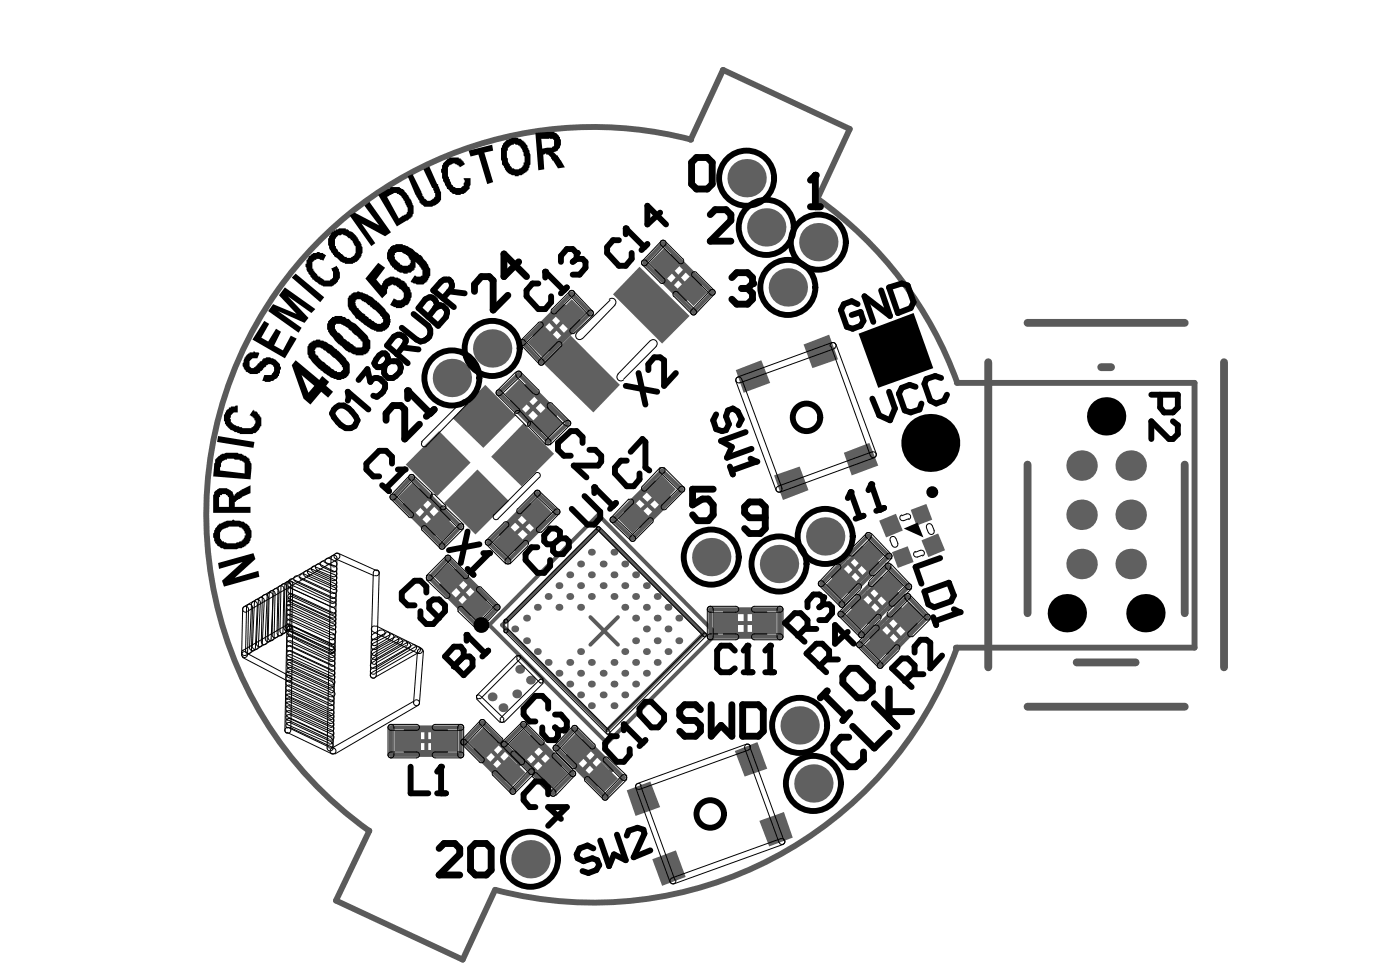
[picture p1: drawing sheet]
<svg xmlns="http://www.w3.org/2000/svg" width="288mm" height="201mm" viewBox="0 0 288 201" stroke-linecap="round" stroke-linejoin="round" font-family="sans-serif">
<g fill="none" stroke="#5a5a5a" stroke-width=".81">
<path d="M134.9 55.7l3.3-3.1 5.8 5.9-3 3zM136.3 50l10.1 10.1-3.8 4.1-10.1-10.2zM138 55.5l3 3.2M141 55.5l-3 3.2M108.3 79.3l5.8 6.1-3 3-5.9-5.8zM109.9 68.8l6-5.9 3.1 3.1-5.9 5.8zM112.9 65.8l3 3.2M115.9 65.8l-3 3.2M117.6 60.3l3.8 4.1-10.1 10.1-3.8-4.1zM84.6 98.2l10.1 10.1-3.8 4-10.1-10.1zM102.6 80.8l4.1-3.9 10.1 10.1-4.1 3.9zM108.1 82.4l3 3"/>
<path d="M111.1 82.4l-3 3M134.5 99.2l3.1 3-5.9 6.1-3-3.3zM136.1 96.7l4.1 3.9-10.1 10.1-4.1-3.8zM83.2 103.8l3.3-3 5.8 5.9-3 3zM86.3 103.6l3 3.3M89.3 103.6l-3 3.3M92.1 114.7l10.1 10.2-3.8 4-10.1-10.1zM93.7 117.4l6.1 5.8-3.2 3.1-5.9-5.9zM105.8 106.9l3.3 3M108.9 103.8l3 3.3-5.9 5.8-3-3zM109.1 106.9l-3.3 3M110.5 101.4l4 3.8-10.1 10.2-4-3.9z"/>
<path d="M123 105.8l24.3 24.5-22.5 22.5-24.2-24.3zM123 108.7l21.6 21.6-19.8 19.9-21.6-21.7zM131.5 102.2l3.2 3M134.7 102.2l-3.2 3M171.3 118.6l6-5.9 3.1 3.1-5.9 5.8zM174.3 115.6l3 3.2M177.3 115.6l-3 3.2M178.6 110.1l4.2 4.2-9.7 10-4.2-4.3zM182.6 116.4l4.2 4.2-9.7 9.9-4.2-4.2zM93.7 120.2l3.1 3.2M96.8 120.2l-3.1 3.2M121.4 126.9l5.7 5.7"/>
<path d="M127.1 126.9l-5.7 5.7M146 125.3h14.4v5.6h-14.4zM149.1 125.9h8.3v4.4h-8.3zM151.1 128.1h4.2M153.3 125.9v4.4M175.3 124.9l6.1-5.9 3 3-5.8 5.9zM178.4 121.8l3 3.3M179.2 131.1l6-5.8 3.1 3-5.9 5.9zM181.4 121.8l-3 3.3M182.2 128.1l3 3.2M185.2 128.1l-3 3.2M186.6 122.6l4.1 4.3-9.7 9.9-4.3-4.2z"/>
<path d="M80.4 149.6h14.3v5.6h-14.3zM83.4 150.2h8.3v4.4h-8.3zM85.4 152.4h4.3M87.7 150.2v4.4M97.8 154.2l3.2-3 5.9 5.8-3.1 3.1zM100.8 154l3 3.2M103.6 153l4.1-4.1 10.1 10.2-4.1 4-14.5-14.6-3.9 4.1 10.1 10.1 3.9-4M103.8 154l-3 3.2M109.1 154.4l3.2 3.2M109.3 151.6l5.8 5.8-3 3.1-5.9-5.9zM112.3 154.4l-3.2 3.2M116.8 155.4l3.2-3 5.8 5.9-3 3z"/>
<path d="M118.2 149.8l10.1 10.1-3.9 4-10.1-10.1zM119.8 155.2l3 3.3M122.8 155.2l-3 3.3"/>
</g>
<path d="M203.2 74.5v62.7M211.3 66.4h32.3M226.4 75.5h2.1M251.7 74.5v62.7M211.3 95.5v30.6M243.6 95.5v30.6M221.4 136.2h12.1M211.3 145.3h32.3" fill="none" stroke="#5a5a5a" stroke-width="1.6"/>
<path d="M142 28.7l6.7-14.3 26 12.1-6.6 14.4M142.1 28.7a79.7 79.7 0 0 0-92.3 43.5 79.7 79.7 0 0 0 26.1 98.6M168.1 40.8a79.7 79.7 0 0 1 28.7 37.9M196.7 78.7h48.9v54.5h-49.1M196.8 133.2a79.6 79.6 0 0 1-94.9 49.8M75.9 170.8l-6.8 14.4 26 12.1 6.7-14.4" fill="none" stroke="#5a5a5a" stroke-width="1.2"/>
<g fill="#000">
<circle cx="191.3" cy="91.1" r="6"/>
<circle cx="227.4" cy="85.6" r="3.9"/>
<circle cx="219.4" cy="126.1" r="3.9"/>
<circle cx="235.5" cy="126.1" r="3.9"/>
</g>
<path d="M176.5 68.6l11.4-4.2 4 11.3-11.3 4z" fill-rule="evenodd" fill="#000"/>
<g fill="#606060">
<path d="M81.2 150.4h5.3v4h-5.3z" fill-rule="evenodd"/>
<path d="M104.6 155.4l3.5 3.5-2.9 2.8-3.4-3.4z" fill-rule="evenodd"/>
<path d="M97.8 121.4l3.4 3.5-3 3-3.5-3.4z" fill-rule="evenodd"/>
<path d="M101.4 111.5l3.4-3.2 2.9 2.8-3.3 3.4z" fill-rule="evenodd"/>
<path d="M118.4 150.8l3.4 3.4-3 3-3.5-3.4z" fill-rule="evenodd"/>
<path d="M113.3 155.6l3.5 3.5-3.1 3-3.4-3.4z" fill-rule="evenodd"/>
<path d="M130.5 103.2l3 3-3.4 3.5-3-3z" fill-rule="evenodd"/>
<path d="M146.8 126.1h4.9v4h-4.9z" fill-rule="evenodd"/>
<path d="M165.2 70.8l5.3-2 1.8 5.1-5.3 1.8z" fill-rule="evenodd"/>
<path d="M180.8 107.1l3.4-1.5 1.4 3.5-3.4 1.4z" fill-rule="evenodd"/>
<path d="M84.8 99.2l3.5 3.4-3.1 3-3.4-3.4z" fill-rule="evenodd"/>
<path d="M99.4 149.6l3.4 3.4-3 3-3.4-3.4z" fill-rule="evenodd"/>
<path d="M117.6 61.5l2.8 2.9-3.4 3.4-2.9-2.8z" fill-rule="evenodd"/>
<path d="M134.1 176.7l4.9-1.9 2 5.5-4.9 1.8z" fill-rule="evenodd"/>
<path d="M128.9 162.5l4.8-1.8 2 5.2-5 1.9z" fill-rule="evenodd"/>
<path d="M136.5 51l3.5 3.4-3 3.1-3.5-3.5z" fill-rule="evenodd"/>
<path d="M132.7 101l3.4-3.3 2.9 2.9-3.3 3.4z" fill-rule="evenodd"/>
<path d="M159.2 97.7l5.2-1.8 1.8 4.9-5.2 2z" fill-rule="evenodd"/>
<path d="M181.2 129.3l3 3.1-3.4 3.4-3-3z" fill-rule="evenodd"/>
<path d="M183.4 113.5l3.2-1.2 1.3 3.3-3.3 1.2z" fill-rule="evenodd"/>
<path d="M178.8 111.1l3 3-3.4 3.5-3.1-3.1z" fill-rule="evenodd"/>
<path d="M182.8 117.4l3 3-3.4 3.5-3-3.1z" fill-rule="evenodd"/>
<path d="M88.7 150.4h5.2v4h-5.2z" fill-rule="evenodd"/>
<path d="M123.6 156.6l3.5 3.5-2.9 2.8-3.4-3.4z" fill-rule="evenodd"/>
<path d="M107.7 150l3.4 3.4-3 3-3.5-3.4z" fill-rule="evenodd"/>
<path d="M110.5 102.4l3 3-3.4 3.5-3-3.1z" fill-rule="evenodd"/>
<path d="M90.3 105l3.4 3.5-2.8 2.8-3.4-3.4z" fill-rule="evenodd"/>
<path d="M142 56.7l3.4 3.4-2.8 2.8-3.4-3.4z" fill-rule="evenodd"/>
<path d="M156.1 168.8l5.1-1.8 1.8 5.2-4.8 1.8z" fill-rule="evenodd"/>
<path d="M151.1 154.4l4.6-1.8 2.1 5.5-4.7 1.6z" fill-rule="evenodd"/>
<path d="M186.8 123.7l3.1 3-3.5 3.4-3-3z" fill-rule="evenodd"/>
<path d="M154.7 126.1h4.9v4h-4.9z" fill-rule="evenodd"/>
<path d="M177.3 123l3.1 3.1-3.5 3.4-3-3z" fill-rule="evenodd"/>
<path d="M187.2 104.8l3.3-1.2 1.2 3.3-3.2 1.2z" fill-rule="evenodd"/>
<path d="M189.5 111.1l3.4-1.4 1.4 3.4-3.4 1.4z" fill-rule="evenodd"/>
<path d="M173.5 93.1l5.3-2 1.8 4.6-5.5 2z" fill-rule="evenodd"/>
<path d="M151.3 76.1l5.2-2 1.9 4.6-5.5 2.1z" fill-rule="evenodd"/>
<path d="M92.1 115.8l3.4 3.4-2.8 2.8-3.4-3.4z" fill-rule="evenodd"/>
<path d="M99.8 79.1l6.2 6.3-6.6 6.7-6.3-6.1z" fill-rule="evenodd"/>
<path d="M107.7 87l6.2 6.3-6.6 6.7-6.3-6.1z" fill-rule="evenodd"/>
<path d="M131.5 54.8l10.3 10.2-5.7 5.6-10.1-10.1z" fill-rule="evenodd"/>
<path d="M117.4 69l10.1 10.1-5.5 5.7-10.3-10.1z" fill-rule="evenodd"/>
<path d="M111.9 67l3 3-3.4 3.5-3-3.1z" fill-rule="evenodd"/>
<path d="M112.3 83.8l3.4 3.2-3 3.1-3.2-3.5z" fill-rule="evenodd"/>
<path d="M106.7 78.1l3.4 3.3-3 3-3.3-3.4z" fill-rule="evenodd"/>
<path d="M173.3 116.8l3 3-3.4 3.4-3-3z" fill-rule="evenodd"/>
<path d="M98.2 96.5l6.4 6.5-6.8 6.9-6.5-6.5z" fill-rule="evenodd"/>
<path d="M90.3 88.6l6.5 6.5-6.9 6.9-6.5-6.5z" fill-rule="evenodd"/>
</g>
<g fill="#606060">
<circle cx="103.4" cy="145.5" r=".91"/>
<circle cx="106.2" cy="142.7" r=".91"/>
<circle cx="101.2" cy="143.3" r=".91"/>
<circle cx="106.9" cy="137.6" r=".91"/>
<circle cx="105.8" cy="129.3" r=".71"/>
<circle cx="112.7" cy="136.2" r=".71"/>
<circle cx="114.9" cy="138.4" r=".71"/>
<circle cx="117.2" cy="136.2" r=".71"/>
<circle cx="117.2" cy="140.6" r=".71"/>
<circle cx="119.4" cy="138.4" r=".71"/>
<circle cx="121.6" cy="136.2" r=".71"/>
<circle cx="119.4" cy="142.9" r=".71"/>
<circle cx="121.6" cy="140.6" r=".71"/>
<circle cx="121.6" cy="145.1" r=".71"/>
<circle cx="112.7" cy="122.6" r=".71"/>
<circle cx="114.9" cy="120.4" r=".71"/>
<circle cx="114.9" cy="124.9" r=".71"/>
<circle cx="117.2" cy="122.6" r=".71"/>
<circle cx="119.4" cy="120.4" r=".71"/>
<circle cx="119.4" cy="124.9" r=".71"/>
<circle cx="121.6" cy="122.6" r=".71"/>
<circle cx="121.6" cy="113.5" r=".71"/>
<circle cx="128.5" cy="138.4" r=".71"/>
<circle cx="130.7" cy="136.2" r=".71"/>
<circle cx="128.5" cy="142.9" r=".71"/>
<circle cx="130.7" cy="140.6" r=".71"/>
<circle cx="132.9" cy="138.4" r=".71"/>
<circle cx="135.1" cy="136.2" r=".71"/>
<circle cx="128.5" cy="120.4" r=".71"/>
<circle cx="128.5" cy="124.9" r=".71"/>
<circle cx="130.7" cy="122.6" r=".71"/>
<circle cx="132.9" cy="120.4" r=".71"/>
<circle cx="130.7" cy="127.1" r=".71"/>
<circle cx="132.9" cy="124.9" r=".71"/>
<circle cx="135.1" cy="122.6" r=".71"/>
<circle cx="132.9" cy="129.3" r=".71"/>
<circle cx="135.1" cy="127.1" r=".71"/>
<circle cx="137.4" cy="124.9" r=".71"/>
<circle cx="137.4" cy="129.3" r=".71"/>
<circle cx="139.6" cy="127.1" r=".71"/>
<circle cx="232.5" cy="105.8" r="3.1"/>
<circle cx="232.5" cy="95.7" r="3.1"/>
<circle cx="101.2" cy="71.6" r="3.9"/>
<circle cx="117.2" cy="118.2" r=".71"/>
<circle cx="119.4" cy="116" r=".71"/>
<circle cx="121.6" cy="118.2" r=".71"/>
<circle cx="119.4" cy="134" r=".71"/>
<circle cx="128.5" cy="116" r=".71"/>
<circle cx="130.7" cy="118.2" r=".71"/>
<circle cx="128.5" cy="134" r=".71"/>
<circle cx="130.7" cy="131.7" r=".71"/>
<circle cx="132.9" cy="134" r=".71"/>
<circle cx="135.1" cy="131.7" r=".71"/>
<circle cx="137.4" cy="134" r=".71"/>
<circle cx="139.6" cy="131.7" r=".71"/>
<circle cx="167.2" cy="161.1" r="3.9"/>
<circle cx="164.4" cy="149.1" r="3.9"/>
<circle cx="168.3" cy="49.8" r="3.9"/>
<circle cx="232.5" cy="116" r="3.1"/>
<circle cx="109.1" cy="176.7" r="3.9"/>
<circle cx="109.1" cy="139.8" r=".91"/>
<circle cx="124" cy="138.4" r=".71"/>
<circle cx="126.2" cy="136.2" r=".71"/>
<circle cx="124" cy="142.9" r=".71"/>
<circle cx="126.2" cy="140.6" r=".71"/>
<circle cx="126.2" cy="145.1" r=".71"/>
<circle cx="108.3" cy="127.1" r=".71"/>
<circle cx="110.5" cy="124.9" r=".71"/>
<circle cx="124" cy="120.4" r=".71"/>
<circle cx="126.2" cy="122.6" r=".71"/>
<circle cx="126.2" cy="113.5" r=".71"/>
<circle cx="92.9" cy="77.7" r="3.9"/>
<circle cx="169.7" cy="110.3" r="3.9"/>
<circle cx="162" cy="59.1" r="3.9"/>
<circle cx="157.6" cy="46.8" r="3.9"/>
<circle cx="222.4" cy="105.8" r="3.1"/>
<circle cx="222.4" cy="95.7" r="3.1"/>
<circle cx="108.3" cy="131.7" r=".71"/>
<circle cx="124" cy="116" r=".71"/>
<circle cx="110.5" cy="134" r=".71"/>
<circle cx="126.2" cy="118.2" r=".71"/>
<circle cx="160.2" cy="116" r="3.9"/>
<circle cx="222.4" cy="116" r="3.1"/>
<circle cx="146.2" cy="114.5" r="3.9"/>
<circle cx="153.5" cy="36.6" r="3.9"/>
</g>
<g fill="#000">
<path d="M83.8 36.2l1-.4 2.1 4.1a1.95 1.95 0 0 0 1 1.4h.6l.8-.6v-.2h.2v-.8h-.2l-.2-1h-.2l-1.8-3.9 1.2-.6 1.6 3.7h.2l.2 .8a3.5 3.5 0 0 1 .2 2.8h-.2v.2h-.2v.2l-.4 .2a3 3 0 0 1-2.2 .4h-.2l-.4-.4h-.2l-.2-.4h-.2v-.4l-.9-1.2zM92.1 32.6l.4-.2h1.8v.2h.4v.2l.4 .2v.2h.2l.2 .4v.2l-1 .6-.2-.4-.6-.2a.5 .5 0 0 0-.8 0h-.2a1.09 1.09 0 0 0-.6 1.4v1l.2 .2v.4h.2l.2 .8 .2 .5h.2a1.09 1.09 0 0 0 1.4 .6l.8-.4v-.7a.51 .51 0 0 0 0-.8v-.2h1.5v1.5l-.2 .2v.6h-.2v.2h-.3v.2h-.2l-.2 .4-.8 .2a1.63 1.63 0 0 1-1.6 0l-.8-.4v-.2l-.4-.4h-.2l-1-2.3v-1a.72 .72 0 0 1 0-1 1.88 1.88 0 0 1 1-1.8zM96.4 31l4.8-1.2 .2 1.2-1.8 .4 1.8 6-1.2 .5-1.8-6.1-1.6 .4zM64 52.2l.4-.2h.6a.5 .5 0 0 1 .8 0h.7v.2l.6 .2-.6 1.2-.9-.4h-.6v.2h-.4v.2l-.4 .2v1.5h.2v.4h.2v.2l.6 .6v.2h.2v.2h.4v.2l.9 .4v.2h1.2v-.2a1.09 1.09 0 0 0 .6-1.4l-.4-.8 1.2-.7 .2 .7h.2l.2 .8v1.2h-.2l-.2 .6-.6 .6h-.2v.2l-.4 .2h-.8a1.86 1.86 0 0 1-1.7-.4h-.2l-1.2-1h-.2l-.8-1.4a.98 .98 0 0 1-.4-1l-.2-.3v-.6h.2v-.8h.2l.2-.6 .4-.2zM71.9 44.3l1-.6 5.1 2.7-3.1-4.1 1-.8 4.5 6.3-1.2 .8-4.9-2.7 2.9 4.1-.8 .6zM51.3 72.5h.8v-.2l.4 .2h.6l.2 .2-.4 1a1.28 1.28 0 0 0-1.6 .8v.2a.68 .68 0 0 0 .3 .9 .68 .68 0 0 0 .9-.3h.2l.2-.4 .4-.2 .2-.4h.2l.2-.4h.2v-.2h.2a1.71 1.71 0 0 1 1.7 0 2.56 2.56 0 0 1 1.6 1.4v.2a.51 .51 0 0 1 0 .8l-.2 1.2h-.2l-.2 .4-.4 .2a.64 .64 0 0 1-.9 .4l-.2 .2h-1l-.2-.2h-.4l.4-1.2h1.4l.3-.4h.2a1.72 1.72 0 0 0 0-1.6h-.2a.86 .86 0 0 0-1.5 .4l-.4 .2v.2l-.4 .4h-.2a1.09 1.09 0 0 1-1.4 .6h-.8v-.2l-.6-.2-.2-.4h-.2v-.2a1.26 1.26 0 0 1-.2-1.6l.2-.8h.2v-.2l.6-.6h.2zM54.3 66l1 .6-1.6 2.8 1.4 .8 1.7-2.6 1 .6-1.4 2.8 1.8 1 1.6-3 1.2 .6-2.4 4.1-6.7-3.9zM58.6 59.1l6.2 4.5-.8 .8-4.8-3.5 4.2 4.5-.8 1-5.4-2.4 4.8 3.4-.6 1-6.3-4.4 1.1-1.5 4.8 2.1-3.6-3.9zM60.8 56.3l5.9 4.8-.9 1-5.8-5zM77.8 54l1.4 1.1-1.8 2.4 1 1.2 .2-.2a1.86 1.86 0 0 1 1.4-1.4l.2-.2h.8l.2 .2h.6l.8 .6 .6 .2v.2l.4 .2 .2 .6 .4 .2 .2 .8a1.63 1.63 0 0 1 0 1.6l-.4 1-.8 .4a2.08 2.08 0 0 1-1.8 .4v-.2h-.4l-.8-.4 .8-1.4a1.49 1.49 0 0 0 1.8 .2v-.2a1.26 1.26 0 0 0-.2-1.6l-.6-.4v-.2h-.2a.64 .64 0 0 0-.8-.4l-.4-.2-.8 .4v.4l-.2 .2v.8l-1 1-3.5-4zM47.1 83.8h.4v-.2h.8l.2-.2h.4v1.4a1.01 1.01 0 0 0-1.4 1l-.2 .2 .2 .2v.6h.2l.2 .4 .8 .4h.4l.2 .2h.4l.2 .2h1.6a1.54 1.54 0 0 0 1-1.4v-.2h-.2v-.4h-.2l-.2-.4-.6-.2 .8-1.2 .2 .4h.4l.4 .6h.2l.2 .6h.2v1.8h-.2a2.08 2.08 0 0 1-1.2 1.4l-.4 .2h-2.6v-.2l-1-.2-.2-.2a3.7 3.7 0 0 1-1.8-1.6v-.4h-.2v-1.4h.2l.2-.8h.2v-.2l.4-.2zM44.8 89.7l7.5 1.2-.2 1.2-7.5-1.2z"/>
<path d="M44.8 115.8l7.3-2.1 .4 1.2-4.2 3.9 4.8-1.4 .2 1.2-7.2 2-.4-1.2 4.2-3.8-4.9 1.4zM185.8 108.7l2.9-1.2 1.2 3z"/>
<path d="M104.2 28.7h.2a2.77 2.77 0 0 1 2.1-.4l.2 .2a.64 .64 0 0 1 .8 .4l.4 .2v.3h.2v.2l.4 .4 .2 .8a3.6 3.6 0 0 1 .4 2.2v.8l-.2 .2-.2 1-.4 .2v.2l-.6 .2v.2l-.4 .2h-.6v.2h-.9v-.2h-.6l-.8-.4-.2-.4h-.2l-.4-1a.77 .77 0 0 1-.4-1l-.2-.4v-2.4h.2a1.86 1.86 0 0 1 1-1.7zM104.8 30v.2l-.4 .2v.6h-.2v1.4l.2 .2a2.31 2.31 0 0 0 .8 1.8v.2h.2a1.38 1.38 0 0 0 2.1-.6h.2v-.6h.2v-1.2l-.2-.2v-.6l-.6-1.2-1.3-.6h-.2v.2z"/>
<path d="M110.1 27.3l2.6-.2a2.05 2.05 0 0 1 2 .6 2.34 2.34 0 0 1 .6 1.9l-.2 .8-.4 .4v.2l-1 .4h.2l.6 .6h.2l.2 .6h.2l1 1.8-1.4 .2-1-1.6h-.2l-.4-.8a.64 .64 0 0 0-.8-.4v-.2l-.6 .2 .2 3-1.2 .2zM111.3 28.5l.2 2.1 2-.2v-.2l.4-.2v-1.3h-.2v-.2h-.6v-.2v.2l-.2-.2v.2z"/>
<path d="M68.7 47.4h.4v-.2h.4l.2-.2h1.4v.2a.64 .64 0 0 1 .8 .4h.2a3.3 3.3 0 0 1 1.4 1.4l.6 .8v.2a2.81 2.81 0 0 1-1.4 4l-.2 .2h-1.6v-.2a1.85 1.85 0 0 1-1.6-1l-.6-.4v-.2h-.2l-.4-.8a.98 .98 0 0 1-.4-1l-.2-.2v-1.4h.2v-.4l.8-1h.2zM69.5 48.4v.2l-.4 .2-.2 .4v1.4h.2a.64 .64 0 0 0 .4 .8l.2 .4 .4 .2v.2l.4 .2a.64 .64 0 0 0 .8 .4v.2h.8l.4-.2v-.2a1.09 1.09 0 0 0 .6-1.4v-.6h-.2l-.4-1-.4-.2-.2-.4-1.4-.8-.4 .2z"/>
<path d="M77.8 40.1l2.2-1.2a1.32 1.32 0 0 1 1.4-.4h.8v.2a1.59 1.59 0 0 1 1.2 1h.2v.2l.4 .4 .2 .6h.2l.2 .6a3.4 3.4 0 0 1 0 3.2h-.2v.2h-.2l-.4 .4-2.2 1.3zM79.6 40.5l2.4 4.4 1.2-.8a1 1 0 0 0 .4-1.6l-.4-.8v-.4h-.2l-.2-.6h-.2v-.2l-.4-.4h-.2v-.2h-.4v-.2h-.6z"/>
<path d="M80.4 50.6l.8-.2 .2-.2h1.4v.2h.2a5.9 5.9 0 0 1 2.4 1.4l.9 .6h.2l.8 1a3.7 3.7 0 0 1 1.2 2.3 1.87 1.87 0 0 1-.4 1.6l-.2 .6-.4 .2a.9 .9 0 0 1-1.2 .4h-.7l-1.2-.6 .8-1.2a1.71 1.71 0 0 0 1.7 0v-1.2h-.2l-.2-.7h-.2v-.2l-.9-.8v1.3h-.2v.4h-.2v.2h-.2a.77 .77 0 0 1-1 .4v.2h-.8l-.2-.2h-.6l-.4-.2-.8-.6v-.2l-.4-.3v-.2h-.2l-.4-.8a2.26 2.26 0 0 1 .2-2.8zM81.2 52v.4l-.2 .2 .2 .2a1.39 1.39 0 0 0 1 1.2 1.09 1.09 0 0 0 1.4 .6l.6-.2 .2-.4v-.6h-.2a1.59 1.59 0 0 0-1-1.2 1.86 1.86 0 0 0-2-.2z"/>
<path d="M64 70.2l.8-.2 .2-.2h.8v.2h.7l.8 .4 2 1.4v.2h.2l1 1.1 .8 1a2.06 2.06 0 0 1 .6 2 1.72 1.72 0 0 1-1.6 1.8l-.2 .2h-.8l-.2-.2a5.1 5.1 0 0 1-2.8-1.6l-.5-.2v-.2h-.2l-.8-.8a4.1 4.1 0 0 1-1.6-2.6v-.2a1.41 1.41 0 0 1 .8-1.9zM65 71.4v.2h-.2l-.2 .4 .2 .3v.6h.2v.2l.4 .2v.2l.9 .8 1 .8h.2v.2h.2l.6 .6h.2a.64 .64 0 0 0 .8 .4v.2h.8v-.2l.4-.2v-.6h-.2v-.4h-.2v-.2h-.2l-.2-.4a16.7 16.7 0 0 0-3.6-2.9l-.3-.2z"/>
<path d="M68.3 65.2h.4l.2-.2h1.4l.2 .2a.64 .64 0 0 1 .8 .4h.4l.6 .6 .8 .4 1 1a5.9 5.9 0 0 1 1.8 2.2l.3 .2v.4a3.3 3.3 0 0 1-.5 2.1h-.2v.2l-.4 .2h-.4v.2h-1.6v-.2a.98 .98 0 0 1-1-.4h-.4l-1.6-1.5h-.2v-.2h-.2l-.8-.8-1.4-1.8v-.4h-.2v-1.2l.2-.2v-.4h.2l.2-.4 .4-.2zM69.1 66.6a1.32 1.32 0 0 0 0 1.4h.2v.2l.4 .2 .8 .8 .2 .4 .8 .6h.2l1.2 1h.2v.2h1.2a1.32 1.32 0 0 0 0-1.4h-.2v-.2l-.4-.2-.2-.4-.8-.6-.4-.4v-.2l-.6-.2-.2-.4-.8-.4a1.86 1.86 0 0 0-1.6-.4z"/>
<path d="M72.3 60.3l.4-.2h.6l.2-.2 1 .2 .2 .2a5.9 5.9 0 0 1 2.5 1.4l.4 .2v.2h.2l1.4 1.5 .6 .8a1.15 1.15 0 0 1 .4 1.2l.2 .2-.2 .2 .2 .2-.2 .2a1.95 1.95 0 0 1-1.2 1.6l-.4 .2h-1.2v-.2a5.1 5.1 0 0 1-2.9-1.6l-.4-.2v-.2l-.8-.4-.8-1a3.2 3.2 0 0 1-1-2.5 1.09 1.09 0 0 1 .6-1.4zM73.3 61.5v.2h-.2v.4h-.2l.2 .2 .2 .8 .4 .2 .2 .5 1.2 1v.2l.6 .2 .2 .4 .9 .4 .4 .4a1.25 1.25 0 0 0 1.6-.2v-.6h-.2v-.4l-.4-.2v-.2l-.4-.4-1.4-1.3h-.2v-.2l-1.1-.8-.6-.2a1.15 1.15 0 0 0-1.2-.4z"/>
<path d="M45.2 93.5a8.4 8.4 0 0 1 3.7-.4l.2 .2h.6l.4 .2v.2a.64 .64 0 0 1 .8 .4l.4 .2v.4l.4 .6-.2 3.3-7.7-.6 .2-2.7 .2-.2a1.38 1.38 0 0 1 1-1.4zM45.9 94.7l-.2 .4h-.3l-.2 1.6 5.1 .6v-2.2h-.2v-.2l-.8-.2v-.2h-1l-.2-.2h-1.4v.2z"/>
<path d="M60.8 74.1l4.8 4 .7-.8 1.4 1.2-.6 .8 1.4 1.2-1 1.3-1.4-1.3-2.3 2.7-1.4-1.2-2.4-6.9zM62 77.1l1.4 3.7 1.2-1.5z"/>
<path d="M45 107.7h.4a3.6 3.6 0 0 1 2.3-.6l.2-.2 .6 .2a2.35 2.35 0 0 1 2 .6l.4 .2a2.37 2.37 0 0 1 .8 2v.6l-.2 .4a1.59 1.59 0 0 1-1 1.2v.2a7.8 7.8 0 0 1-4.4 .6l-.2-.2a.64 .64 0 0 1-.9-.4l-.4-.2-.2-.4h-.2l-.2-.8a1.72 1.72 0 0 1 0-1.6l.2-.6 .4-.4v-.2h.2v-.2h.2zM45.7 108.9v.2h-.3l-.2 .4v1.2l.2 .4h.3v.2h.4v.2a5.1 5.1 0 0 0 3.4-.2h.2l.2-.4h.2l.2-.8h.2v-.4h-.2l-.2-.8h-.2l-.2-.4h-.2a5.1 5.1 0 0 0-3.4 .2z"/>
<path d="M44.6 100.6l.4-.2h.7a1.86 1.86 0 0 1 1.6 .4h.2v.2l.4 .2 .2 .8 .2-.4h.2v-.2h.2v-.2h.4v-.2l.6-.2v-.2l1.8-.8v1.6l-1.8 .8v.2l-1 .4-.2 .4h-.2v1h3.2v1.2h-7.7v-3.6l.2-.2a.61 .61 0 0 1 .6-.8zM45.2 101.8v.4h-.2v2h2.1v-2h-.2l-.2-.4h-.2v-.2h-.8v.2z"/>
<circle cx="167.7" cy="36" r=".71"/>
<circle cx="112.1" cy="55.9" r=".61"/>
<circle cx="118.6" cy="52" r=".61"/>
<circle cx="128.7" cy="47" r=".61"/>
<circle cx="154.7" cy="58.3" r=".71"/>
<circle cx="83.2" cy="96.5" r=".61"/>
<circle cx="83.8" cy="80.3" r=".71"/>
<circle cx="155.5" cy="94.9" r=".61"/>
<circle cx="179.2" cy="99.6" r=".61"/>
<circle cx="100.6" cy="113.7" r=".61"/>
<circle cx="122.2" cy="100.2" r=".61"/>
<circle cx="174.9" cy="101.2" r=".61"/>
<circle cx="93.3" cy="137" r=".61"/>
<circle cx="95.9" cy="130.5" r=".61"/>
<circle cx="153.7" cy="132.8" r=".61"/>
<circle cx="158.4" cy="132.8" r=".61"/>
<circle cx="169.3" cy="122.8" r=".61"/>
<circle cx="197.3" cy="125.9" r=".61"/>
<circle cx="90.7" cy="157.6" r=".61"/>
<circle cx="115.9" cy="150.2" r=".61"/>
<circle cx="128.3" cy="148.9" r=".61"/>
</g>
<g fill="none" stroke="#000" stroke-width=".21">
<path d="M132.1 54.5a.61 .61 0 0 1 0-.9 .61 .61 0 0 1 .8 0l3.6 3.7M132.1 53.6a.61 .61 0 0 0 0 .9 .61 .61 0 0 0 .8 0M132.1 54.4l3.6 3.7M135.9 49.6a.61 .61 0 0 1 .9 0 .61 .61 0 0 1 0 .8M135.9 50.4l3.7 3.6M135.9 49.6l-3.8 4M136.6 57.3a.61 .61 0 0 1 0 .8 .61 .61 0 0 1-.9 0M136.7 49.6l3.7 3.6M136.7 50.4l-3.8 4M136.8 49.6a.61 .61 0 0 0-.9 0 .61 .61 0 0 0 0 .8M140.4 53.2a.61 .61 0 0 1 0 .9 .61 .61 0 0 1-.8 0M142.4 56.9l3.6 3.6"/>
<path d="M143.2 56.1l3.7 3.6a.61 .61 0 0 1 0 .8 .61 .61 0 0 1-.9 0M143.2 56a.61 .61 0 0 0-.8 0 .61 .61 0 0 0 0 .9M106 77.3l3.7 3.7M106.2 76.5a.59 .59 0 0 1 .9 0 .59 .59 0 0 1 0 .8l-4.1 3.9a.61 .61 0 0 1-.8 0 .61 .61 0 0 1 0-.9l3.8-3.8M106.2 77.3a.61 .61 0 0 1 0-.8 .61 .61 0 0 1 .9 0l3.6 3.6M107 70a.61 .61 0 0 0 0 .9 .61 .61 0 0 0 .9 0M107.1 70.8l3.8 4.1a.61 .61 0 0 0 .8 0 .61 .61 0 0 0 0-.9M107.9 70l3.8 4.1M107.9 70a.61 .61 0 0 0-.9 0 .61 .61 0 0 0 0 .9M110.9 74a.61 .61 0 0 0 0 .9 .61 .61 0 0 0 .8 0l3.6-3.7a.59 .59 0 0 0 .1-.8 .59 .59 0 0 0-.9 0l-3.6 3.7M111.5 67.2l-3.6 3.6M111.5 67.2a.61 .61 0 0 0 0-.8 .61 .61 0 0 0-.8 0l-3.6 3.6"/>
<path d="M117.1 60.7a.61 .61 0 0 1 0-.8 .61 .61 0 0 1 .9 0l3.8 4.1M117.2 60.7l3.8 4.1M118 60.7l-3.7 3.7M118 60.7a.59 .59 0 0 0 0-.8 .59 .59 0 0 0-.8 0l-3.7 3.6a.61 .61 0 0 0 0 .9 .61 .61 0 0 0 .9 0M121 63.9a.61 .61 0 0 1 .8 0 .61 .61 0 0 1 0 .9M121 64l-3.7 3.6a.61 .61 0 0 0 0 .8 .61 .61 0 0 0 .9 0l3.8-3.6M121.8 63.9a.61 .61 0 0 1 0 .9 .61 .61 0 0 1-.8 0M125.3 61.6a.81 .81 0 0 1 1.1 0 .81 .81 0 0 1 0 1.1M125.4 61.7l-6.8 6.7a.81 .81 0 0 0 0 1.2 .81 .81 0 0 0 1.1 0M126.4 62.7l-6.6 6.9M127.1 76.9a.81 .81 0 0 0 0 1.2 .81 .81 0 0 0 1.1 0M133.7 70l-6.6 6.9"/>
<path d="M133.8 70.1a.81 .81 0 0 1 1.1 0 .81 .81 0 0 1 0 1.1M134.9 71.2l-6.6 6.7M138.6 60.9l3.6 3.7a.61 .61 0 0 0 .8 0 .61 .61 0 0 0 0-.9M139.4 60.1l3.6 3.7M139.4 60.1a.61 .61 0 0 0-.9 0 .61 .61 0 0 0 0 .8M146.8 60.5l-3.8 4.1M146.9 60.5a.59 .59 0 0 0 0-.8 .59 .59 0 0 0-.9 0l-3.8 4a.61 .61 0 0 0 0 .9 .61 .61 0 0 0 .8 0M151.3 78.3l8.3 22.5M151.7 77.5a.61 .61 0 0 0-.4 .8 .61 .61 0 0 0 .8 .4M152.5 77.9a.61 .61 0 0 0-.8-.4 .61 .61 0 0 0-.4 .8M152.5 77.9l8.3 22.5M170.9 71.2l8.1 22.5"/>
<path d="M171.1 70.5a.61 .61 0 0 1 .8 .3 .61 .61 0 0 1-.4 .8M171.1 70.4l-19.4 7.1M171.7 71.6l-19.6 7.1M171.9 70.8a.61 .61 0 0 0-.8-.3 .61 .61 0 0 0-.4 .7M171.9 70.8l8.3 22.5M84.2 97.7a.61 .61 0 0 1 .9 0 .61 .61 0 0 1 0 .9M84.2 97.7l-3.8 4.1M84.2 98.6l3.7 3.6M85 98.6l-3.8 4M85 97.7l3.9 3.7M85.1 97.7a.61 .61 0 0 0-.9 0 .61 .61 0 0 0 0 .9M86.8 90.8a.61 .61 0 0 0 0 .9 .61 .61 0 0 0 .9 0"/>
<path d="M95.1 82.3a.61 .61 0 0 1 .9 0 .61 .61 0 0 1 0 .9M95.1 82.4l-8.4 8.5M95.9 83.2l-8.2 8.5M106.7 84a.59 .59 0 0 1 0 .8 .59 .59 0 0 1-.9 0l-3.6-3.6a.61 .61 0 0 1 0-.9 .61 .61 0 0 1 .8 0l3.7 3.7M106.9 84.4l2 2.2a.61 .61 0 0 1 0 .9 .61 .61 0 0 1-.9 0l-2-2.1M106.9 84.6a.61 .61 0 0 0-.9 0 .61 .61 0 0 0 0 .8M109.5 86.8l3.6 3.7M109.5 86.8a.61 .61 0 0 0-.9 0 .61 .61 0 0 0 0 .9l3.7 3.8M110.1 97.3a.61 .61 0 0 1 .8 0 .61 .61 0 0 1 0 .9M110.1 97.3l-8.5 8.5M110.7 80.1a.61 .61 0 0 1 0 .9 .61 .61 0 0 1-.8 0M110.9 98.2l-8.5 8.5"/>
<path d="M112.3 90.4a.61 .61 0 0 0 0 .9 .61 .61 0 0 0 .8 0M112.5 83.8l3.6 3.6M113.1 90.4a.61 .61 0 0 1 0 .9 .61 .61 0 0 1-.8 0M113.5 83l3.7 3.6M113.5 83a.61 .61 0 0 0-.8 0 .61 .61 0 0 0 0 .8M116.1 86.6l-3.8 3.9M116.3 86.6a.61 .61 0 0 1 .9 0 .61 .61 0 0 1 0 .9M117.2 87.4l-4.1 4.1M117.2 86.6a.61 .61 0 0 1 0 .9 .61 .61 0 0 1-.9 0M135.7 96.3a.61 .61 0 0 1 .9 0 .61 .61 0 0 1 0 .9M135.7 97.1l4.1 3.9a.61 .61 0 0 0 .8 0 .61 .61 0 0 0 0-.8M135.7 96.1l-3.6 3.9"/>
<path d="M136.5 97.1l-3.6 3.7a.61 .61 0 0 1-.8 0 .61 .61 0 0 1 0-.9M136.5 96.1l4.1 4.1M136.6 96.3a.61 .61 0 0 0-.9 0 .61 .61 0 0 0 0 .9M179.4 92.9a.61 .61 0 0 1 .7 .4 .61 .61 0 0 1-.3 .8M179.4 92.9l-19.4 7.1M179.8 94.1l-19.4 7.1a.61 .61 0 0 1-.8-.4 .61 .61 0 0 1 .4-.8M180.1 93.3a.61 .61 0 0 1-.3 .8 .61 .61 0 0 1-.8-.4M59 120a.61 .61 0 0 1 .6-.6 .61 .61 0 0 1 .6 .6l-.2 8.9a.61 .61 0 0 1-.6 .6 .61 .61 0 0 1-.6-.6M60 119.6l8.7 4.3M60 119.7a.61 .61 0 0 0-.8 .3 .61 .61 0 0 0 .3 .8M60.2 119.1a.61 .61 0 0 0-.8 .3 .61 .61 0 0 0 .3 .8M60.4 119.2l8.5 3.8"/>
<path d="M60.8 119.6l7.5 3.4M61.3 118.4a.61 .61 0 0 0-.9 .3 .61 .61 0 0 0 .4 .8M61.4 118.6l7.5 3.4M61.8 119l6.5 3M62.4 118l6.5 2.8M62.5 118a.61 .61 0 0 0-.8 .3 .61 .61 0 0 0 .3 .8M62.8 118.6l5.5 2.4M63.2 117.4l5.7 2.6M63.3 117.4a.61 .61 0 0 0-.8 .3 .61 .61 0 0 0 .3 .8M63.4 118l4.9 2.2M64 117l4.9 2.2M64.1 117a.61 .61 0 0 0-.8 .3 .61 .61 0 0 0 .3 .8"/>
<path d="M64.4 117.6l4.1 1.8M64.8 116.6l4.1 1.6M64.9 116.4a.61 .61 0 0 0-.8 .3 .61 .61 0 0 0 .3 .8M65 117.2l3.5 1.4M65.6 116l3.3 1.6M65.7 116a.61 .61 0 0 0-.8 .3 .61 .61 0 0 0 .3 .8M66.3 116.6l2.2 1M66.7 115.6l2.2 .8M66.7 115.4a.61 .61 0 0 0-.8 .3 .61 .61 0 0 0 .3 .8M67.3 116l1.2 .4M67.7 114.7l1.2 .7M67.7 114.8a.61 .61 0 0 0-.8 .3 .61 .61 0 0 0 .3 .8"/>
<path d="M68.1 114.5l-.8 39.3a.61 .61 0 0 0 .6 .6 .61 .61 0 0 0 .6-.6M68.1 114.7a.61 .61 0 0 1 .6-.6 .61 .61 0 0 1 .6 .7l-.8 39.2M68.9 113.9l-18.6 10.8M68.9 115.4a.61 .61 0 0 1 .3 .8 .61 .61 0 0 1-.7 .3M68.9 116.4a.61 .61 0 0 1 .3 .8 .61 .61 0 0 1-.8 .3M68.9 117.4a.61 .61 0 0 1 .3 .8 .61 .61 0 0 1-.8 .3M68.9 118.2a.61 .61 0 0 1 .3 .8 .61 .61 0 0 1-.8 .3M68.9 119.3a.61 .61 0 0 1 .3 .8 .61 .61 0 0 1-.8 .3M69 113.8a.61 .61 0 0 1 .8 .2 .61 .61 0 0 1-.2 .9M69.1 114.9l7.9 3.5M69.5 113.7l8.1 3.7M69.5 114.9l-18.6 10.8"/>
<path d="M69.5 113.8a.61 .61 0 0 0-.8 .3 .61 .61 0 0 0 .3 .8M77.6 117.2a.61 .61 0 0 1 .3 .8 .61 .61 0 0 1-.8 .3M78 117.8a.61 .61 0 0 0-.6-.6 .61 .61 0 0 0-.6 .6l-.6 21M78 117.8l-.6 21a.61 .61 0 0 1-.7 .6 .61 .61 0 0 1-.5-.6M80.4 102.6a.61 .61 0 0 1 0-.8 .61 .61 0 0 1 .8 0l3.6 3.6M80.4 101.8a.61 .61 0 0 0 0 .8 .61 .61 0 0 0 .8 0M80.4 102.6l3.6 3.6M84.9 105.4a.61 .61 0 0 1 0 .9 .61 .61 0 0 1-.9 0M86.9 109.1l3.6 3.6a.61 .61 0 0 0 .8 0 .61 .61 0 0 0 0-.8M87.7 119.2l3.8 3.7a.61 .61 0 0 0 .8 0 .61 .61 0 0 0 0-.9M87.7 108.3l3.6 3.6M87.7 108.2a.61 .61 0 0 0-.9 0 .61 .61 0 0 0 0 .9"/>
<path d="M87.8 118.4a.61 .61 0 0 0 0 .8 .61 .61 0 0 0 .9 0M88.7 102.6a.61 .61 0 0 1-.1-.8 .61 .61 0 0 1 .9 0l2 2M88.7 118.4l3.6 3.6M88.7 102.6l2 2M88.7 118.4a.61 .61 0 0 0-.9 0 .61 .61 0 0 0 0 .8M88.7 101.4a.61 .61 0 0 1 0 .8 .61 .61 0 0 1-.9 0M90.7 105l3.6 3.7M91.5 104.2l3.8 3.7M91.5 103.8a.61 .61 0 0 1 0 .9 .61 .61 0 0 1-.8 0M91.5 104.2a.61 .61 0 0 0-.8 0 .61 .61 0 0 0 0 .9M91.7 114.3a.61 .61 0 0 1 .8 0 .61 .61 0 0 1 0 .9M91.7 115.2a.61 .61 0 0 1 0-.9 .61 .61 0 0 1 .8 0l3.6 3.7"/>
<path d="M91.7 115.2l3.6 3.6M91.7 114.3l-4 4.1M92.5 115.2l-3.8 4M95.2 108.7a.59 .59 0 0 0 0-.8 .59 .59 0 0 0-.9 0l-3.8 4a.61 .61 0 0 0 0 .8 .61 .61 0 0 0 .8 0M95.2 107.8a.61 .61 0 0 1 0 .9 .61 .61 0 0 1-.9 0M95.3 108.7l-4 4M96.2 118a.61 .61 0 0 1 0 .8 .61 .61 0 0 1-.9 0M100 111.9a.61 .61 0 0 1 0-.8 .61 .61 0 0 1 .8 0l4 3.8M100 111.9l4 4.1M101.6 105.8a.61 .61 0 0 0 0 .9 .61 .61 0 0 0 .8 0M103.6 107.4a.61 .61 0 0 1 .9 0 .61 .61 0 0 1 0 .9M103.6 107.5l-3.6 3.6a.61 .61 0 0 0 0 .8 .61 .61 0 0 0 .8 0"/>
<path d="M104 114.9a.61 .61 0 0 0 0 .9 .61 .61 0 0 0 .9 0M104.4 108.3l-3.6 3.6M104.9 114.9a.61 .61 0 0 1 0 .9 .61 .61 0 0 1-.9 0M106.4 104.6a.61 .61 0 0 0 0 .9 .61 .61 0 0 0 .9 0M108.5 112.3l-3.7 3.7M108.5 112.1a.61 .61 0 0 0 0-.8 .61 .61 0 0 0-.9 0l-3.6 3.6M110.1 101a.61 .61 0 0 1 .8 0 .61 .61 0 0 1 0 .8M110.1 101.8l4 3.8M110.1 101l-3.6 3.6M110.9 101l4.1 3.8a.61 .61 0 0 1 0 .9 .61 .61 0 0 1-.9 0M110.9 101.8l-3.6 3.6M110.9 101a.61 .61 0 0 0-.8 0 .61 .61 0 0 0 0 .8"/>
<path d="M114.9 105.6l-3.6 3.9M115 105.7a.59 .59 0 0 0 0-.9 .59 .59 0 0 0-.9 0l-3.6 3.6a.61 .61 0 0 0 0 .9 .61 .61 0 0 0 .8 0M122.7 108.4a.4 .4 0 0 1 .6 0 .4 .4 0 0 1 0 .6M122.8 108.9l21.8 21.8M122.8 108.5l-19 19M123.3 108.4a.4 .4 0 0 0-.6 0 .4 .4 0 0 0 0 .6M123.4 108.5l21.8 21.8M123.4 108.9l-19 19M126.4 106.4l4.1 3.9M126.5 106.4a.61 .61 0 0 0-.9 0 .61 .61 0 0 0 0 .9l4.1 3.8M129.3 102.8a.59 .59 0 0 1 .8 0 .59 .59 0 0 1 0 .8l-3.6 3.7a.61 .61 0 0 1-.9 0 .61 .61 0 0 1 0-.9M129.3 102.6l-3.7 3.8"/>
<path d="M129.7 110.3a.61 .61 0 0 0 0 .8 .61 .61 0 0 0 .8 0M130.5 110.3a.61 .61 0 0 1 0 .8 .61 .61 0 0 1-.8 0M133.3 106.6a.61 .61 0 0 1 .8 0 .61 .61 0 0 1 0 .9M133.3 106.7l-3.6 3.6M134.1 107.5l-3.6 3.6M136.1 103.8a.61 .61 0 0 0 0 .9 .61 .61 0 0 0 .9 0M139.8 100.2a.61 .61 0 0 1 .8 0 .61 .61 0 0 1 0 .8l-3.6 3.6M139.8 100.2l-3.7 3.6M160.7 100.4a.61 .61 0 0 1-.3 .8 .61 .61 0 0 1-.8-.4M168.4 119.6a.61 .61 0 0 0 0 .8 .61 .61 0 0 0 .9 0M169.3 119.6l4.2 4.3M169.3 119.6a.61 .61 0 0 0-.9 0 .61 .61 0 0 0 0 .8"/>
<path d="M171.9 116.1a.61 .61 0 0 1 .8 0 .61 .61 0 0 1 0 .9l-3.4 3.4M171.9 116l-3.4 3.6M174.7 113.3a.61 .61 0 0 0 0 .9 .61 .61 0 0 0 .9 0M178.1 109.7a.61 .61 0 0 1 .9 0 .61 .61 0 0 1 0 .8M178.2 110.5l4.2 4.2M178.2 109.7l-3.5 3.4M178.7 119.6a.61 .61 0 0 0 0 .8 .61 .61 0 0 0 .9 0M179 109.7a.61 .61 0 0 0-.9 0 .61 .61 0 0 0 0 .8M179.2 109.7l4 4.2a.61 .61 0 0 1 0 .9 .61 .61 0 0 1-.8 0M179.2 110.5l-3.7 3.6M182.2 115.9a.61 .61 0 0 1 .8 0 .61 .61 0 0 1 0 .9M183 111.1l.4 1"/>
<path d="M183 115.9a.61 .61 0 0 0-.8 0 .61 .61 0 0 0 0 .9l4.2 4.2M183.2 116l4 4.2M183.2 116.8l-3.6 3.6M183.2 114.8a.59 .59 0 0 0 0-.9 .59 .59 0 0 0-.8 0l-3.5 3.5a.61 .61 0 0 0 0 .8 .61 .61 0 0 0 .9 0M183.4 114.7l-4.6 4.7M184.2 110.7a.61 .61 0 0 0-.8-.4 .61 .61 0 0 0-.4 .8M184.2 110.7l.4 1M184.6 111.7a.61 .61 0 0 1-.4 .8 .61 .61 0 0 1-.8-.4M185.4 105.9a.61 .61 0 0 0-.3 .8 .61 .61 0 0 0 .7 .3M186.4 105.7a.61 .61 0 0 1 .8 .3 .61 .61 0 0 1-.4 .8M186.4 105.6l-1 .4M186.8 106.7l-1 .4"/>
<path d="M188.3 113.4a.61 .61 0 0 0-.4 .7 .61 .61 0 0 0 .8 .4l1-.4M188.3 113.5l1-.3a.61 .61 0 0 1 .7 .3 .61 .61 0 0 1-.3 .8M190.5 108.5l.4 1M191.7 108.1a.61 .61 0 0 0-.8-.4 .61 .61 0 0 0-.4 .8M191.7 108.1l.4 1M192.1 109.1a.61 .61 0 0 1-.4 .8 .61 .61 0 0 1-.8-.4M49.9 135.2l9.3 4.8M50 133.6a.61 .61 0 0 0-.2 .9 .61 .61 0 0 0 .8 .2M50.1 124.8a.61 .61 0 0 1 .6-.1 .61 .61 0 0 1 .4 .6l-.2 9.3a.61 .61 0 0 1-.6 .6 .61 .61 0 0 1-.6-.6l.2-9.3zM50.2 124.7a.61 .61 0 0 0-.2 .9 .61 .61 0 0 0 .8 .2M50.5 134.2l9.1 4.8 8.9 4.1M50.6 134a.61 .61 0 0 0-.8 .3 .61 .61 0 0 0 .2 .8"/>
<path d="M50.7 124.7l-.2 9.1a.61 .61 0 0 0 .6 .6 .61 .61 0 0 0 .6-.6M50.7 124.8a.61 .61 0 0 1 .6-.5 .61 .61 0 0 1 .6 .6l-.2 8.9M52.9 124.3a.61 .61 0 0 0-.6-.6 .61 .61 0 0 0-.6 .6l-.4 8.8a.61 .61 0 0 0 .6 .7 .61 .61 0 0 0 .6-.6M52.9 124.3l-.4 8.9M53.5 123.9a.61 .61 0 0 0-.6-.7 .61 .61 0 0 0-.6 .6l-.4 9M53.5 123.9l-.4 9.1a.61 .61 0 0 1-.6 .6 .61 .61 0 0 1-.6-.7M53.9 122.8l-.2 9.1M53.9 122.8a.61 .61 0 0 1 .6-.6 .61 .61 0 0 1 .6 .6l-.2 9.2a.61 .61 0 0 1-.6 .6 .61 .61 0 0 1-.6-.7M54.3 123.5a.61 .61 0 0 0-.6-.7 .61 .61 0 0 0-.6 .6l-.4 9M54.3 123.4l-.4 9a.61 .61 0 0 1-.6 .6 .61 .61 0 0 1-.6-.7M54.9 122.2l-.4 9.1a.61 .61 0 0 0 .6 .6 .61 .61 0 0 0 .6-.5l.5-9a.61 .61 0 0 0-.6-.6 .61 .61 0 0 0-.7 .6M55.1 130.9l.2-8.9a.61 .61 0 0 1 .7-.6 .61 .61 0 0 1 .6 .6l-.2 9.2a.61 .61 0 0 1-.7 .5 .61 .61 0 0 1-.6-.6"/>
<path d="M57 130.1a.61 .61 0 0 0 .6 .6 .61 .61 0 0 0 .6-.6M57.2 130.5l.2-8.9a.61 .61 0 0 0-.6-.6 .61 .61 0 0 0-.6 .6l-.2 8.9a.61 .61 0 0 0 .5 .6 .61 .61 0 0 0 .7-.6M58.4 121a.61 .61 0 0 0-.6-.6 .61 .61 0 0 0-.6 .6l-.2 8.9M58.4 121l-.2 9.1M58.6 120.2l-.2 8.9M58.6 128.7l-8.7 5.1M58.6 120.2a.61 .61 0 0 1 .6-.6 .61 .61 0 0 1 .6 .6M58.7 128.6a.61 .61 0 0 1 .8 .2 .61 .61 0 0 1-.2 .8M59 120.6a.61 .61 0 0 0-.6-.6 .61 .61 0 0 0-.6 .6l-.2 9.1M59 120l-.2 9.7a.61 .61 0 0 1-.6 .6 .61 .61 0 0 1-.6-.6M59 129.3a.61 .61 0 0 1 .6-.6 .61 .61 0 0 1 .6 .6l-.4 20.9a.61 .61 0 0 1-.6 .6 .61 .61 0 0 1-.6-.7l.4-20.8M59.2 129.7l-8.7 5.1"/>
<path d="M59.2 139.2l8.7 4.1M59.2 138.2l8.7 4.1M59.2 137.4l8.7 4.1M59.2 136.6l8.7 4M59.2 135.6l8.9 4M59.2 129.5l8.9 4.1M59.4 135l8.7 4M59.4 128.3l8.7 4.1M59.4 127.5l8.7 4M59.4 126.5l8.7 4M59.4 125.5l8.9 4M59.4 124.5l8.9 4.2"/>
<path d="M59.4 123.7l8.7 4M59.4 123l8.9 4.1M59.4 122l8.9 4.1M59.4 133.8l8.7 4M59.4 132.8l8.7 4M59.4 131.9l8.7 4.1M59.4 130.3l8.7 4.1M59.4 129.7l8.7 4.3M59.4 130.7l8.7 4.5M59.6 120.8l8.7 4.1M59.6 128.5l9.1 4.1M59.6 128.4a.61 .61 0 0 0-.8 .3 .61 .61 0 0 0 .3 .8"/>
<path d="M59.6 138.9a.61 .61 0 0 0-.8 .6 .61 .61 0 0 0 .9 .4 .61 .61 0 0 0 0-1M59.6 139.9a.61 .61 0 0 0-.8 .3 .61 .61 0 0 0 .3 .8M59.6 138.1a.61 .61 0 0 0-.8 .3 .61 .61 0 0 0 .3 .8M59.8 120.2l-.2 8.9a.61 .61 0 0 1-.6 .6 .61 .61 0 0 1-.6-.6M59.8 138l8.7 4.1M59.8 137.2l8.7 4.1M59.8 136.4l8.7 3.8M59.8 135.6l8.7 4M59.8 134.6l8.7 4M59.8 133.8l8.7 4M59.8 127.3l8.9 4M59.8 126.3l8.9 4"/>
<path d="M59.8 120.2l8.5 3.9M59.8 132.8l8.7 4M59.8 131.7l8.7 4.1M59.8 130.7l8.7 4.1M59.8 129.3l8.9 3.9M59.8 129.4a.61 .61 0 0 0-.8 .3 .61 .61 0 0 0 .3 .8M59.8 137.3a.61 .61 0 0 0-.8 .3 .61 .61 0 0 0 .3 .8M59.8 136.3a.61 .61 0 0 0-.8 .2 .61 .61 0 0 0 .3 .9M59.8 135.6a.61 .61 0 0 0-.8 .3 .61 .61 0 0 0 .3 .8M59.8 134.6a.61 .61 0 0 0-.8 .3 .61 .61 0 0 0 .3 .8M59.8 133.8a.61 .61 0 0 0-.8 .3 .61 .61 0 0 0 .3 .8M59.8 127.3a.61 .61 0 0 0-.8 .3 .61 .61 0 0 0 .3 .9"/>
<path d="M59.8 126.3a.61 .61 0 0 0-.8 .3 .61 .61 0 0 0 .3 .8M59.8 125.3a.61 .61 0 0 0-.8 .3 .61 .61 0 0 0 .3 .8M59.8 124.3a.61 .61 0 0 0-.8 .3 .61 .61 0 0 0 .3 .8M59.8 123.5a.61 .61 0 0 0-.8 .3 .61 .61 0 0 0 .3 .8M59.8 132.8a.61 .61 0 0 0-.8 .3 .61 .61 0 0 0 .3 .8M59.8 131.8a.61 .61 0 0 0-.8 .3 .61 .61 0 0 0 .3 .8M59.8 130.8a.61 .61 0 0 0-.8 .3 .61 .61 0 0 0 .3 .8M59.9 128.8a.61 .61 0 0 0-.9 .3 .61 .61 0 0 0 .3 .8M60 125.3l8.7 4M60 124.3l8.7 4M60 123.4l8.7 4.1M60 122.6l8.7 4.1"/>
<path d="M60 122l8.7 4.1M60 121l8.9 4.1M60 128.7l8.7 4.3M60 129.7l8.7 4.3M60 122.1a.61 .61 0 0 0-.8 .3 .61 .61 0 0 0 .3 .8M60 122.7a.61 .61 0 0 0-.8 .3 .61 .61 0 0 0 .3 .8M60 120.9a.61 .61 0 0 0-.8 .3 .61 .61 0 0 0 .3 .8M60.1 129.8a.61 .61 0 0 0-.9 .3 .61 .61 0 0 0 .3 .8M68.5 132.4a.61 .61 0 0 1 .3 .8 .61 .61 0 0 1-.8 .3M68.5 133.2a.61 .61 0 0 1 .3 .8 .61 .61 0 0 1-.8 .3M68.5 139.7a.61 .61 0 0 1 .3 .8 .61 .61 0 0 1-.8 .3M68.5 138.7a.61 .61 0 0 1 .3 .8 .61 .61 0 0 1-.8 .3"/>
<path d="M68.5 137.9a.61 .61 0 0 1 .3 .8 .61 .61 0 0 1-.8 .3M68.5 131.4a.61 .61 0 0 1 .3 .8 .61 .61 0 0 1-.8 .3M68.5 130.4a.61 .61 0 0 1 .3 .8 .61 .61 0 0 1-.8 .3M68.5 136.9a.61 .61 0 0 1 .3 .8 .61 .61 0 0 1-.8 .3M68.5 135.8a.61 .61 0 0 1 .3 .9 .61 .61 0 0 1-.8 .2M68.5 134.8a.61 .61 0 0 1 .3 .8 .61 .61 0 0 1-.8 .3M68.5 133a.61 .61 0 0 1 .3 .8 .61 .61 0 0 1-.8 .3M68.5 134a.61 .61 0 0 1 .3 .8 .61 .61 0 0 1-.8 .3M68.7 121.9a.61 .61 0 0 1 .3 .8 .61 .61 0 0 1-.8 .3M68.7 122.9a.61 .61 0 0 1 .3 .8 .61 .61 0 0 1-.8 .3M68.7 125.9a.61 .61 0 0 1 .3 .8 .61 .61 0 0 1-.8 .3M68.7 128.4a.61 .61 0 0 1 .3 .8 .61 .61 0 0 1-.8 .3"/>
<path d="M68.7 126.7a.61 .61 0 0 1 .3 .8 .61 .61 0 0 1-.8 .3M68.7 125.1a.61 .61 0 0 1 .3 .8 .61 .61 0 0 1-.8 .3M68.7 123.7a.61 .61 0 0 1 .3 .8 .61 .61 0 0 1-.8 .3M68.7 129.4a.61 .61 0 0 1 .3 .8 .61 .61 0 0 1-.8 .3M68.7 127.6a.61 .61 0 0 1 .3 .8 .61 .61 0 0 1-.8 .3M68.9 120.1a.61 .61 0 0 1 .3 .8 .61 .61 0 0 1-.8 .3M68.9 120.9a.61 .61 0 0 1 .3 .8 .61 .61 0 0 1-.8 .3M76.5 136.3a.61 .61 0 0 0-.3 .8 .61 .61 0 0 0 .9 .2M76.5 138.3a.61 .61 0 0 0-.3 .8 .61 .61 0 0 0 .9 .3M76.5 137.5a.61 .61 0 0 0-.3 .8 .61 .61 0 0 0 .9 .2M76.7 131.6a.61 .61 0 0 0-.3 .9 .61 .61 0 0 0 .9 .2M76.7 130.4a.61 .61 0 0 0-.3 .8 .61 .61 0 0 0 .9 .3"/>
<path d="M76.7 135.5a.61 .61 0 0 0-.3 .8 .61 .61 0 0 0 .9 .2M76.7 134.5a.61 .61 0 0 0-.3 .8 .61 .61 0 0 0 .9 .2M76.7 133.6a.61 .61 0 0 0-.3 .9 .61 .61 0 0 0 .9 .2M76.7 132.4a.61 .61 0 0 0-.3 .9 .61 .61 0 0 0 .9 .2M76.8 129.9l9.2 4.5M77.2 128.8a.61 .61 0 0 0-.8 .3 .61 .61 0 0 0 .3 .8M77.4 128.7l9.1 4.5M78.2 129.5l-1.4 .8M78.3 129.6a.61 .61 0 0 1 .8 .2 .61 .61 0 0 1-.2 .9M78.8 130.5l-1.4 1M79.3 130a.61 .61 0 0 1 .8 .2 .61 .61 0 0 1-.2 .9M79.4 130.1l-2.8 1.4"/>
<path d="M80 131.1l-2.8 1.7M80.1 130.4a.61 .61 0 0 1 .8 .2 .61 .61 0 0 1-.2 .9M80.2 130.5l-3.6 1.9M80.8 131.5l-3.6 2.1M81.1 131a.61 .61 0 0 1 .8 .2 .61 .61 0 0 1-.2 .9M81.2 130.9l-4.6 2.7M81.8 131.9l-4.6 2.7M81.9 131.4a.61 .61 0 0 1 .8 .2 .61 .61 0 0 1-.2 .9M82 131.3l-5.4 3.1M82.6 132.4l-5.4 3.2M82.8 131.7l-6.2 3.7M82.9 131.8a.61 .61 0 0 1 .8 .2 .61 .61 0 0 1-.2 .9"/>
<path d="M83.4 132.8l-6.2 3.6M83.5 132.2a.61 .61 0 0 1 .9 .3 .61 .61 0 0 1-.3 .8M83.6 132.1l-7 4.1M84.2 133.2l-7 4.2M84.6 132.8l-8 4.6M84.7 132.6a.61 .61 0 0 1 .9 .3 .61 .61 0 0 1-.3 .8M85.2 133.8l-8 4.6M85.4 133l-8.8 5.2M85.5 133a.61 .61 0 0 1 .9 .3 .61 .61 0 0 1-.3 .8M85.8 133.8l-.8 10.7M85.8 133.9a.61 .61 0 0 1 .7-.5 .61 .61 0 0 1 .6 .6M86 134.2l-8.8 5"/>
<path d="M86.5 133.2a.61 .61 0 0 1 .3 .8 .61 .61 0 0 1-.8 .3M87.1 134l-.8 10.5M94.1 125.7l3.9 3.6M94.3 125.7a.61 .61 0 0 1 0-.9 .61 .61 0 0 1 .9 0l3.6 3.7M98.2 121.6l3.6 3.7a.61 .61 0 0 0 .8 0 .61 .61 0 0 0 0-.9M98.8 128.5a.61 .61 0 0 1 0 .8 .61 .61 0 0 1-.9 0M99 120.8l3.6 3.7M99 120.8a.61 .61 0 0 0-.9 0 .61 .61 0 0 0 0 .9M102.6 125.3l-3.8 4a.61 .61 0 0 1-.9 0 .61 .61 0 0 1 0-.8M102.6 125.3a.61 .61 0 0 0 0-.9 .61 .61 0 0 0-.8 0l-3.8 4.1M103.7 127.4a.4 .4 0 0 0 0 .6 .4 .4 0 0 0 .6 0M103.8 127.3a.4 .4 0 0 1 .6 .4v2a.4 .4 0 0 1-.4 .4 .4 .4 0 0 1-.4-.4v-2z"/>
<path d="M103.8 129.9l20.8 20.9M104.3 129.4a.4 .4 0 0 0-.6 0 .4 .4 0 0 0 0 .6M104.4 129.3l20.8 20.9M106.2 134.8l-8.2 8.3M106.2 135.6l4.9 4.8M106.4 134.9a.4 .4 0 0 1 .5 0 .4 .4 0 0 1 0 .6M106.9 135.6l-8.1 8.1M106.9 134.8l4.8 4.8M106.9 134.9a.4 .4 0 0 0-.5 0 .4 .4 0 0 0 0 .6M111 139.8a.4 .4 0 0 1 .6 0 .4 .4 0 0 1 0 .5M111.1 139.6l-8.3 8.1M111.6 139.8a.4 .4 0 0 1 0 .5 .4 .4 0 0 1-.6 0"/>
<path d="M144.5 130.2a.4 .4 0 0 1 .6 0 .4 .4 0 0 1 0 .6M144.6 130.3l-20 19.9M145.1 130.2a.4 .4 0 0 1 0 .6 .4 .4 0 0 1-.6 0M145.2 130.7l-20 20.1M145.6 124.8a.61 .61 0 0 1 .7-.1 .61 .61 0 0 1 .3 .6v5.6a.61 .61 0 0 1-.6 .6 .61 .61 0 0 1-.6-.6v-5.6zM145.6 130.5l.4-.2h5.3a.61 .61 0 0 1 .6 .6 .61 .61 0 0 1-.6 .6h-5.3a.61 .61 0 0 1-.5-.3 .61 .61 0 0 1 .1-.7zM145.6 124.8l.4-.1h5.3a.61 .61 0 0 1 .6 .6 .61 .61 0 0 1-.6 .6h-5.3a.61 .61 0 0 1-.5-.4 .61 .61 0 0 1 .1-.7zM154.7 130.5l.4-.2h5.3a.61 .61 0 0 1 .6 .6 .61 .61 0 0 1-.6 .6h-5.3a.61 .61 0 0 1-.5-.3 .61 .61 0 0 1 .1-.7zM154.7 124.8l.4-.1h5.3a.61 .61 0 0 1 .6 .6 .61 .61 0 0 1-.6 .6h-5.3a.61 .61 0 0 1-.5-.4 .61 .61 0 0 1 .1-.7zM160 124.8a.61 .61 0 0 1 .6-.1 .61 .61 0 0 1 .4 .6v5.6a.61 .61 0 0 1-.6 .6 .61 .61 0 0 1-.6-.6v-5.6zM168.5 120.4l4.2 4.3M172.5 125.9a.61 .61 0 0 0 0 .8 .61 .61 0 0 0 .8 0"/>
<path d="M172.5 126.7l4.2 4.2M172.7 123.8a.61 .61 0 0 0 0 .9 .61 .61 0 0 0 .8 0M173.3 125.9l4.3 4.2a.61 .61 0 0 1 0 .9 .61 .61 0 0 1-.9 0M173.3 125.9a.61 .61 0 0 0-.8 0 .61 .61 0 0 0 0 .8M173.5 123.8a.61 .61 0 0 1 0 .9 .61 .61 0 0 1-.8 0M175.9 122.4a.61 .61 0 0 1 .9 0 .61 .61 0 0 1 0 .9M175.9 122.2l-3.4 3.7M176.1 120.2a.61 .61 0 0 1 .9 0 .61 .61 0 0 1 0 .8M176.1 120.2l-3.4 3.7M176.3 132.1a.61 .61 0 0 0 0 .9 .61 .61 0 0 0 .9 0M176.7 123.2l-3.4 3.5M176.9 121.2l-3.4 3.5"/>
<path d="M177.1 132.1l4.3 4.3a.61 .61 0 0 1 0 .8 .61 .61 0 0 1-.8 0M177.2 132.1a.61 .61 0 0 0-.9 0 .61 .61 0 0 0 0 .9l4.3 4.2M179.7 128.7a.61 .61 0 0 1 .9 0 .61 .61 0 0 1 0 .8l-3.5 3.5M179.8 128.5l-3.5 3.6M180.2 126.5a.61 .61 0 0 1 .8 0 .61 .61 0 0 1 0 .8M180.2 126.5l-3.5 3.6a.61 .61 0 0 0 0 .9 .61 .61 0 0 0 .9 0M180.6 136.4a.61 .61 0 0 0 0 .8 .61 .61 0 0 0 .8 0M181 127.5l-3.4 3.4M182.6 125.9a.61 .61 0 0 0 0 .8 .61 .61 0 0 0 .8 0M184 132.7a.61 .61 0 0 1 .8 0 .61 .61 0 0 1 0 .9M184 132.8l-3.4 3.6M184.8 133.8l-3.4 3.4"/>
<path d="M186 122.2l-3.4 3.5M186 123l4.3 4.3M186.2 122.2a.61 .61 0 0 1 .9 0 .61 .61 0 0 1 0 .9l-3.7 3.6M186.4 120.2a.61 .61 0 0 1 .9 0 .61 .61 0 0 1 0 .8M186.4 120.2l-3.4 3.4a.61 .61 0 0 0 0 .9 .61 .61 0 0 0 .8 0M186.8 129.9a.61 .61 0 0 0 0 .9 .61 .61 0 0 0 .9 0M187 122.2l4.1 4.3M187.1 122.2a.61 .61 0 0 0-.9 0 .61 .61 0 0 0 0 .9M187.3 120.2a.61 .61 0 0 1 0 .8 .61 .61 0 0 1-.9 0M187.4 121l-3.6 3.7M190.3 126.5a.61 .61 0 0 1 .8 0 .61 .61 0 0 1 0 .8M190.3 126.5l-3.5 3.4"/>
<path d="M191.1 126.5a.61 .61 0 0 1 0 .8 .61 .61 0 0 1-.8 0M191.3 127.3l-3.6 3.6M59 150.6l9.3 4.4M59 140l8.9 4.1M59 148.9l8.7 3.9M59 147.9l8.7 4.1M59 147.3l8.7 4.1M59 146.3l8.9 4.1M59.2 144.7l8.7 4M59.2 143.7l8.7 4M59.2 143.1l8.7 3.8M59.2 142.1l8.7 4"/>
<path d="M59.2 141.1l8.7 4M59.2 145.5l8.5 3.8M59.2 149.6l8.5 4M59.4 149.6a.61 .61 0 0 0-.8 .3 .61 .61 0 0 0 .3 .8M59.6 149.6l9.1 4.2M59.6 143.5l8.7 4M59.6 142.7l8.7 4M59.6 141.9l8.7 4M59.6 140.9l8.7 4M59.6 140l8.9 4.1M59.6 147.7l8.7 4.1M59.6 146.9l8.7 4.1"/>
<path d="M59.6 146.1l8.7 4.1M59.6 145.3l8.7 4M59.6 144.3l8.7 4M59.6 148.5l8.7 4.1M59.6 143.5a.61 .61 0 0 0-.8 .3 .61 .61 0 0 0 .3 .8M59.6 142.7a.61 .61 0 0 0-.8 .3 .61 .61 0 0 0 .3 .8M59.6 141.9a.61 .61 0 0 0-.8 .3 .61 .61 0 0 0 .3 .8M59.6 140.9a.61 .61 0 0 0-.8 .3 .61 .61 0 0 0 .3 .8M59.6 147.8a.61 .61 0 0 0-.8 .3 .61 .61 0 0 0 .3 .8M59.6 147a.61 .61 0 0 0-.8 .3 .61 .61 0 0 0 .3 .8M59.6 146.2a.61 .61 0 0 0-.8 .3 .61 .61 0 0 0 .3 .8M59.6 145.2a.61 .61 0 0 0-.8 .3 .61 .61 0 0 0 .3 .8"/>
<path d="M59.6 144.3a.61 .61 0 0 0-.8 .3 .61 .61 0 0 0 .3 .8M59.6 148.6a.61 .61 0 0 0-.8 .3 .61 .61 0 0 0 .3 .8M68.1 151.8a.61 .61 0 0 1 .3 .8 .61 .61 0 0 1-.8 .3M68.1 152.6a.61 .61 0 0 1 .3 .9 .61 .61 0 0 1-.8 .2M68.2 153.9a.61 .61 0 0 0-.2 .8 .61 .61 0 0 0 .8 .2M68.3 147.6a.61 .61 0 0 1 .3 .8 .61 .61 0 0 1-.8 .3M68.3 146.8a.61 .61 0 0 1 .3 .8 .61 .61 0 0 1-.8 .3M68.3 146a.61 .61 0 0 1 .3 .8 .61 .61 0 0 1-.8 .3M68.3 145a.61 .61 0 0 1 .3 .8 .61 .61 0 0 1-.8 .3M68.3 143.9a.61 .61 0 0 1 .3 .8 .61 .61 0 0 1-.8 .3M68.3 143.1a.61 .61 0 0 1 .3 .8 .61 .61 0 0 1-.8 .3M68.3 141.3a.61 .61 0 0 1 .3 .8 .61 .61 0 0 1-.8 .3"/>
<path d="M68.3 140.3a.61 .61 0 0 1 .3 .8 .61 .61 0 0 1-.8 .3M68.3 151a.61 .61 0 0 1 .3 .8 .61 .61 0 0 1-.8 .3M68.3 150.2a.61 .61 0 0 1 .3 .8 .61 .61 0 0 1-.8 .3M68.3 149.2a.61 .61 0 0 1 .3 .8 .61 .61 0 0 1-.8 .3M68.3 148.4a.61 .61 0 0 1 .3 .8 .61 .61 0 0 1-.8 .3M68.5 142.1a.61 .61 0 0 1 .3 .8 .61 .61 0 0 1-.8 .3M68.7 153.9a.61 .61 0 0 1 .3 .8 .61 .61 0 0 1-.8 .3M80 149.1l.4-.2h5.2a.61 .61 0 0 1 .7 .7 .61 .61 0 0 1-.7 .6h-5.2a.61 .61 0 0 1-.6-.4 .61 .61 0 0 1 .2-.7zM80 154.8l.4-.2h5.2a.61 .61 0 0 1 .7 .6 .61 .61 0 0 1-.7 .6h-5.2a.61 .61 0 0 1-.6-.4 .61 .61 0 0 1 .2-.6zM80 149.1a.61 .61 0 0 1 .6-.1 .61 .61 0 0 1 .4 .6v5.6a.61 .61 0 0 1-.6 .6 .61 .61 0 0 1-.6-.6v-5.6zM85 144.4a.61 .61 0 0 0 .6 .7 .61 .61 0 0 0 .6-.6M85.2 144.1l-16.9 9.7"/>
<path d="M85.3 144a.61 .61 0 0 1 .9 .2 .61 .61 0 0 1-.3 .8M85.8 145.1l-16.9 9.9M89.1 149.1l.4-.2h5.2a.61 .61 0 0 1 .6 .7 .61 .61 0 0 1-.6 .6h-5.2a.61 .61 0 0 1-.6-.4 .61 .61 0 0 1 .2-.7zM89.1 154.8l.4-.2h5.2a.61 .61 0 0 1 .6 .6 .61 .61 0 0 1-.6 .6h-5.2a.61 .61 0 0 1-.6-.4 .61 .61 0 0 1 .2-.6zM94.3 149.1a.61 .61 0 0 1 .7-.1 .61 .61 0 0 1 .3 .6v5.6a.61 .61 0 0 1-.6 .6 .61 .61 0 0 1-.6-.6v-5.6zM94.9 153a.61 .61 0 0 1 0-.8 .61 .61 0 0 1 .9 0l3.6 3.6M94.9 152.2a.61 .61 0 0 0 0 .8 .61 .61 0 0 0 .9 0M94.9 153l3.7 3.6M98 143.7l4.8 4.8M98.1 143a.4 .4 0 0 0 0 .6 .4 .4 0 0 0 .6 0M98.7 143a.4 .4 0 0 0-.6 0 .4 .4 0 0 0 0 .6M98.7 148.1a.61 .61 0 0 1 .9 0 .61 .61 0 0 1 0 .9"/>
<path d="M98.8 148.9l3.6 3.7M98.8 143.1l4.8 4.6M98.8 148.1l-3.9 4.1M99.4 155.8a.61 .61 0 0 1 0 .9 .61 .61 0 0 1-.9 0M99.6 148.9l-3.9 4.1M99.6 148.1l3.6 3.7M99.6 148.1a.61 .61 0 0 0-.9 0 .61 .61 0 0 0 0 .9M101.4 159.5l3.6 3.6M102.2 158.7l3.6 3.6M102.2 158.6a.61 .61 0 0 0-.8 0 .61 .61 0 0 0 0 .9M102.9 147.8a.4 .4 0 0 0 0 .6 .4 .4 0 0 0 .6 0M103.2 153.4a.61 .61 0 0 1 0-.8 .61 .61 0 0 1 .9 0l3.8 3.6"/>
<path d="M103.2 152.6a.61 .61 0 0 0 0 .8 .61 .61 0 0 0 .9 0M103.2 153.4l5.7 5.7M103.2 151.8a.61 .61 0 0 1 0 .8 .61 .61 0 0 1-.8 0M103.5 147.8a.4 .4 0 0 1 0 .6 .4 .4 0 0 1-.6 0M106 154.6l3.9 3.7M106.1 154.6a.61 .61 0 0 0-.9 0 .61 .61 0 0 0 0 .8M107.2 148.5a.61 .61 0 0 1 .9 0 .61 .61 0 0 1 0 .9M107.3 148.5l-4.1 4.1M107.3 149.3l3.6 3.7M107.7 156.2a.61 .61 0 0 1 0 .9 .61 .61 0 0 1-.9 0M108.1 148.5l3.6 3.7a.61 .61 0 0 1 0 .8 .61 .61 0 0 1-.8 0M108.1 149.3l-4.1 4.1"/>
<path d="M108.1 148.5a.61 .61 0 0 0-.9 0 .61 .61 0 0 0 0 .9M108.8 158.2a.61 .61 0 0 1 .9 0 .61 .61 0 0 1 0 .9M108.9 158.3l-3.9 4a.61 .61 0 0 0 0 .8 .61 .61 0 0 0 .9 0M109.7 159.9l3.6 3.6a.61 .61 0 0 0 .9 0 .61 .61 0 0 0 0-.8M109.7 158.2a.61 .61 0 0 1 0 .9 .61 .61 0 0 1-.9 0M109.9 159.1l-4.1 4M110.5 159.1l3.8 3.6M110.5 159a.61 .61 0 0 0-.8 0 .61 .61 0 0 0 0 .9M111.7 140.4l-8.1 8.1M113.7 155.8l3.7 3.7M114.5 155l3.7 3.6a.61 .61 0 0 1 0 .9 .61 .61 0 0 1-.9 0M114.6 155a.61 .61 0 0 0-.9 0 .61 .61 0 0 0 0 .8"/>
<path d="M117.7 149.3a.61 .61 0 0 1 .9 0 .61 .61 0 0 1 0 .9M117.7 150.2a.61 .61 0 0 1 0-.9 .61 .61 0 0 1 .9 0l3.6 3.7M117.8 149.3l-3.9 4.1a.61 .61 0 0 0 0 .8 .61 .61 0 0 0 .9 0l3.8-4M117.8 150.2l3.6 3.6M118.2 159.5l-3.9 4M118.2 159.5a.59 .59 0 0 0 0-.9 .59 .59 0 0 0-.8 .1l-4.1 4a.61 .61 0 0 0 0 .8 .61 .61 0 0 0 .9 0M118.4 157l-3.6-3.6a.61 .61 0 0 0-.9 0 .61 .61 0 0 0 0 .8l3.7 3.6M118.4 157a.61 .61 0 0 1 0 .9 .61 .61 0 0 1-.9 0M122.2 153a.61 .61 0 0 1 0 .8 .61 .61 0 0 1-.8 0M124.2 156.6l3.6 3.7a.61 .61 0 0 0 .9 0 .61 .61 0 0 0 0-.9M124.7 150.3a.4 .4 0 0 0 0 .5 .4 .4 0 0 0 .6 0M125 155.8l3.9 3.7"/>
<path d="M125.1 155.8a.61 .61 0 0 0-.9 0 .61 .61 0 0 0 0 .9M125.3 150.3a.4 .4 0 0 1 0 .5 .4 .4 0 0 1-.6 0M153.5 153a.61 .61 0 0 1 .8 .4 .61 .61 0 0 1-.4 .8M153.5 153l-22.4 8.1a.61 .61 0 0 0-.4 .8 .61 .61 0 0 0 .8 .4l22.4-8.1M154.1 153.4l7.1 19.4M154.3 153.4a.61 .61 0 0 0-.8-.4 .61 .61 0 0 0-.4 .8l7.1 19.4M105.9 162.3a.61 .61 0 0 1 0 .8 .61 .61 0 0 1-.9 0M120.4 160.7a.61 .61 0 0 1 0-.9 .61 .61 0 0 1 .8 0l3.6 3.7M120.4 160.7l3.6 3.6M124 163.5a.61 .61 0 0 0 0 .8 .61 .61 0 0 0 .9 0M124.9 163.5a.61 .61 0 0 1 0 .8 .61 .61 0 0 1-.9 0M128.7 160.3a.61 .61 0 0 0 0-.9 .61 .61 0 0 0-.9 0l-3.8 4.1"/>
<path d="M128.9 160.3l-4.1 4M130.7 161.9l7.1 19.4M131.7 161.5l7.1 19.4M131.9 161.5a.61 .61 0 0 0-.8-.4 .61 .61 0 0 0-.4 .8M160.6 172.5a.61 .61 0 0 1 .8 .3 .61 .61 0 0 1-.4 .8M160.6 172.4l-22.4 8.1a.61 .61 0 0 0-.4 .8 .61 .61 0 0 0 .8 .4M161 173.6l-22.4 8.1M161.4 172.8a.61 .61 0 0 1-.4 .8 .61 .61 0 0 1-.8-.4M138.9 180.9a.61 .61 0 0 1-.3 .8 .61 .61 0 0 1-.8-.4"/>
</g>
<g fill="none" stroke="#000" stroke-width="1.2">
<path d="M92.3 59.9l3.2 .4M110.7 58.3h-1.2l-1.2 1.4v1.2l2.4 2.7h1.4l1.2-1.5v-1.2M112.1 57.1v-1.2l3.8 3.8M116.5 59.1l-1.2 1.2M118.6 53.2v-1.2l-.8-.8h-1.3l-1.2 1.4v1.2M118.6 53.2h1.2l.6 .6v1.3l-1.2 1.4h-1.4M118.6 53.2l-.8 .6M127.3 49.4h-1.3l-1.2 1.4v1.2l2.5 2.6h1.4l1.2-1.4v-1.2M128.7 48.2v-1.2l3.8 3.8M133.1 50.2l-1.2 1.2M135.7 43.7l-2.6 2.4v-3.8l3.9 3.8M181.2 59.7l1.8 5.3-5.2-4.1 1.8 5.3"/>
<path d="M182.8 59.1l2.6-.8 1.2 .4 1.3 3.4-.7 1.2-2.6 1.1zM73.7 78.1l1.8-2.2 .7 2.6a1.38 1.38 0 0 1 2-.6l1 1a2.47 2.47 0 0 1-1.8 2.7l-.6-.2M78 73.1l-1 1.6 .6 .8 1.2-.2 1.4-1h1.4a1.63 1.63 0 0 1 .6 2.2l-1.4 1.2h-1a1.89 1.89 0 0 1-.6-2.6l.6-1a1.11 1.11 0 0 0-1.2-1.4zM81.6 72.9l1.4-1.9 .4-.8v-.4l-.4-.6-.8-.4h-.4l-.8 .4-1.4 1.8 4.2 3.7M82.8 71.4l3.2 .4M85 64.6l3.1 2.4a1.98 1.98 0 0 1 .2 2.1 1.98 1.98 0 0 1-1.8 1.1l-.9-.4-3-2.4M87.5 61.5l.8-.4a1.6 1.6 0 0 1 1.6 1.4l-.4 .8 1-.6a1.63 1.63 0 0 1 1.2 2.5l-1.6 1.8-4.1-3.7zM89.5 63.3l-1.4 1.9M91.1 61.3l1.6-1.8a1.54 1.54 0 0 0-.4-2h-1l-.6 .4-1.6 1.8 4.2 3.4M128.7 79.3l6.4 1.2M131.3 76.7l1.4 6.5M133.3 76.1v-1.2l1.2-1.4h1.2l.8 .6v5.2l2.5-2.6"/>
<path d="M176.3 62.5l-1.2-.6-1.6 .6-.6 1.3 1.2 3.4 1.2 .4 1.6-.6 .7-1-.7-1.8-1.8 .6M188.3 79.5l-1.3-.4-1.6 .6-.6 1.3 1.2 3.4 1.2 .4 1.9-.6 .4-1.2M193.5 77.7l-1.2-.4-1.8 .6-.4 1 1.2 3.5 1.2 .6 1.6-.6 .6-1.2M69.1 83.8l.6-.4h1a6.2 6.2 0 0 1 2.8 3l-.6 1.2-.8 .4h-1a6.2 6.2 0 0 1-2.8-3l.4-.8zM71.5 82.4l.2-.6-.2-1.3 4.2 3.7M80.6 95.3v-1.4l-1.2-1.2h-1.4l-2.7 2.6v1.2l1.5 1.5h1.2M81.8 96.5h1.4l-3.8 3.9 .6 .6-1.4-1.2M119.8 91.1v-1.2l-1.2-1.3h-1.2l-2.7 2.5v1.4l1.2 1.2h1.5M121.2 92.5h1.2l1.2 1.2v1.2l-.6 .8h-5l2.6 2.5M128.9 94.7h-1.2l-1.3 1.4v1.2l2.5 2.7h1.4l1.2-1.4v-1.3M129.7 92.9l2.4-2.6 .6 .6v5.2l.8 .6M147.3 85.2l-.7 1.2 .7 1.8 1.2 .4 .8-.2 .6-1.2-.6-1.6 .4-1.2 1-.4 1 .6 .8 1.6-.6 1.2"/>
<path d="M153.3 88.8l-5 1.9 2.2 1.2-1 2.2 5-1.8M154.3 94.3l1.2 .6-5 1.8 .2 .8-.6-1.6M182.8 80.5l1.2 3.5-1 2.4-2.2-1-1.4-3.4M236.7 81.2h5.5v2.6l-1 1h-1.8l-.8-1v-2.6M241.2 86.6l1 .8v1.8l-1 1.1h-.8l-3.7-3.7v3.7M96.1 109.3l-1.4 6.5M96.1 117l1.3 1.2M98.6 111.9l-6.3 1.2M99.4 113.7h1.2l-3.8 3.9M110.5 112.5h-1.2l-1.2 1.4v1.3l2.4 2.6h1.4l1.2-1.4v-1.2M115.1 110.7v-1.4l-.8-.6h-1.2l-1.2 1.4v1.2l.6 .6h1.2M115.1 110.7h1.2l.7 .6v1.2l-1.3 1.4h-1.4l-.6-.6v-1.4"/>
<path d="M115.1 110.7l-1.4 1.2M120.2 102l3.2 3.2v1.2l-1.2 1.5h-1.4l-3.2-3.3M122.2 101.4v-1.2l3.8 3.8M126.6 103.4l-1.2 1.2M174.3 102.4l.6-1.2 1.8 5 .9-.2-1.7 .7M178.6 100.8l.6-1.2 1.8 5.2 .8-.4-1.6 .6M193.3 114.7l-5 1.9 1.2 3.4M86.5 125.7v1.4l1.2 1.2h1.4l2.4-2.6v-1.2l-1.2-1.3h-1.2l-.8 .7v1.2l2 2M87.7 121.8v-1.2l-1.2-1.2h-1.3l-2.6 2.4v1.4l1.2 1.3h1.4M93.3 133h1.4l.6 .8v1.2h1.3l.6 .6v1.4l-1.9 1.8-3.8-3.8zM95.3 135l-2 2M95.9 131.7v-1.2l3.9 3.9"/>
<path d="M100.4 133.8l-1.2 1.2M151.1 133.8l-1-1h-1.8l-.8 1v3.6l.8 .8h1.8l1-.8M152.9 138.2h1.8M152.9 133.8l.8-1v5.4M157.4 138.2h1.8M157.4 133.8l1-1v5.4M164 130.7l2-2v-1.2l-1.4-1.4h-1.2l-2 2 4 3.8M165.4 129.3h2.5M168.5 137l2-2v-1.2l-1.4-1.4h-1.2l-2.1 2 4.1 3.8M169.3 124.3v-1.5l-.8-.6h-1.3l-1.2 1.5v1.2M169.3 124.3l-.8 .6M169.3 124.3h1.2l.6 .6v1.2l-1.2 1.4h-1.4"/>
<path d="M169.9 135.6h2.4M174.3 129.9l-2.6 2.5v-3.9l3.8 3.9M187.4 138.6h2.5M188.1 134.2v-1.2l1.2-1.5h1.2l.8 .6v5.3l2.4-2.6M190.1 121.6l5-1.8 1 2.6-.6 1.3-3.4 1.2-1.2-.6zM196.1 125.3l1.2 .6-5 1.8 .2 .8-.6-1.6M84.4 157.6v5.5h3.7M89.9 158.7l.8-1.1v5.5M111.5 149.6v1.2l1.2 1.4h1.4l.6-.8v-1.2M112.7 145.7v-1.4l-1.2-1.2h-1.4l-2.4 2.6v1.2l1.2 1.4h1.2M114.1 146.9h1.2l1.2 1.4v1.3l-.6 .6h-1.2M114.1 149.6l.6 .6"/>
<path d="M126.9 151.4h-1.3l-1.2 1.4v1.2l2.5 2.6h1.4l1.2-1.4v-1.2M128.3 150.2v-1.3l3.8 3.9M132.7 144.3h1.2l2.6 2.6v1.2l-1.2 1.5h-1.4l-2.4-2.7v-1.2zM132.7 152.2l-1.2 1.2M186 140l2.1-2v-1.2l-1.5-1.4h-1.2l-2 2 4 3.9M89.9 163.1h1.8M112.7 163.3v-1.4l-1.2-1.2h-1.4l-2.4 2.6v1.2l1.2 1.4h1.2M115.3 168.4l-2.6-2.5h3.8l-3.8 3.9M122 174.4l-1.2-.6-1.6 .6-.6 1.3 .2 .8 1.2 .6 1.8-.6 1 .4 .4 1-.6 1-1.6 .6-1.2-.4M126.9 171.6l1.8 5.3-2.5-1.2-1 2.4-1.8-5.3M128.9 171.8l.4-1 1.8-.6 1.2 .4 .2 .8-2.2 4.9 3.4-1.5"/>
<circle cx="153.5" cy="36.6" r="5.7"/>
<circle cx="157.5" cy="46.8" r="5.7"/>
<circle cx="162" cy="59.1" r="5.7"/>
<circle cx="168.3" cy="49.8" r="5.7"/>
<circle cx="92.9" cy="77.7" r="5.7"/>
<circle cx="101.2" cy="71.6" r="5.7"/>
<circle cx="165.8" cy="85.8" r="2.83"/>
<circle cx="146.2" cy="114.5" r="5.7"/>
<circle cx="160.2" cy="116" r="5.7"/>
<circle cx="169.7" cy="110.3" r="5.7"/>
<circle cx="191.7" cy="101.2" r=".61"/>
<circle cx="164.4" cy="149.1" r="5.7"/>
<circle cx="109.1" cy="176.7" r="5.7"/>
<circle cx="146" cy="167.4" r="2.83"/>
<circle cx="167.2" cy="161.1" r="5.7"/>
</g>
<g fill="none" stroke="#000" stroke-width="1.4">
<path d="M143.2 32.4h2.2l1 1v4.5l-1 1h-2.2l-1-1v-4.5zM166.6 37l1.1-1v6.5M97.6 59.9v-1.4l1.4-1.6h1.6l.8 .8v6.1l3-3.1M106.7 53.8l-3.1 3.1v-4.7l4.7 4.7M146 44.1l1.1-1h2.2l1 1v1.2l-4.3 4.3h4.3M150.5 57.1l1-1h2.2l1 1v1.2l-1 1M152.5 59.3h1.2M153.7 59.3l1 1v1.2l-1 1h-2.2l-1-1M166.6 42.5h2.1M79.4 86.4v-1.4l1.4-1.6h1.6l.8 .8v6.1l3.1-3.1M83.8 82v-1.7l4.7 4.7 .8-.8-1.6 1.4M146.6 100.6h-4.2v3.2l2-1.2h1.2l1 1.2v2l-1 1.3h-2.2l-1-1.3"/>
<path d="M157.4 106.4h-3.3l-1-1v-1.2l1-1h2.2l1.1 1v4.5l-1.1 1h-2.2l-1-1M174.7 137.4h1.6l3.1 3v1.7l-1.6 1.4h-1.5l-3-3.1v-1.4zM144 145.9l-1-1h-2.2l-1 1v1.2l1 1h2.2l1 1v1.3l-1 1h-2.2l-1-1M146.2 144.9v6.5l2.1-2.3 2.2 2.3v-6.5M152.7 144.9h3.2l1 1v4.5l-1 1h-3.2zM168.7 143.5l1.4-1.4-.6 .8 4.4 4.4-.6 .8 1.4-1.6M174.5 151.6h-1.6l-1.4 1.6v1.4l3 3h1.4l1.7-1.4v-1.6M175.3 149.3l4.5 4.5 3-3M179.8 144.7l4.6 4.6M182.8 141.7v6M182.8 146.3h4.6M90.3 174.4l1-1h2.2l1 1v1.3l-4.2 4.2h4.2"/>
<path d="M97.8 173.4h2.2l1 1v4.5l-1 1h-2.2l-1-1v-4.5z"/>
</g>
<circle cx="99" cy="128.5" r=".81" fill="none" stroke="#000" stroke-width="1.6"/>
</svg>
